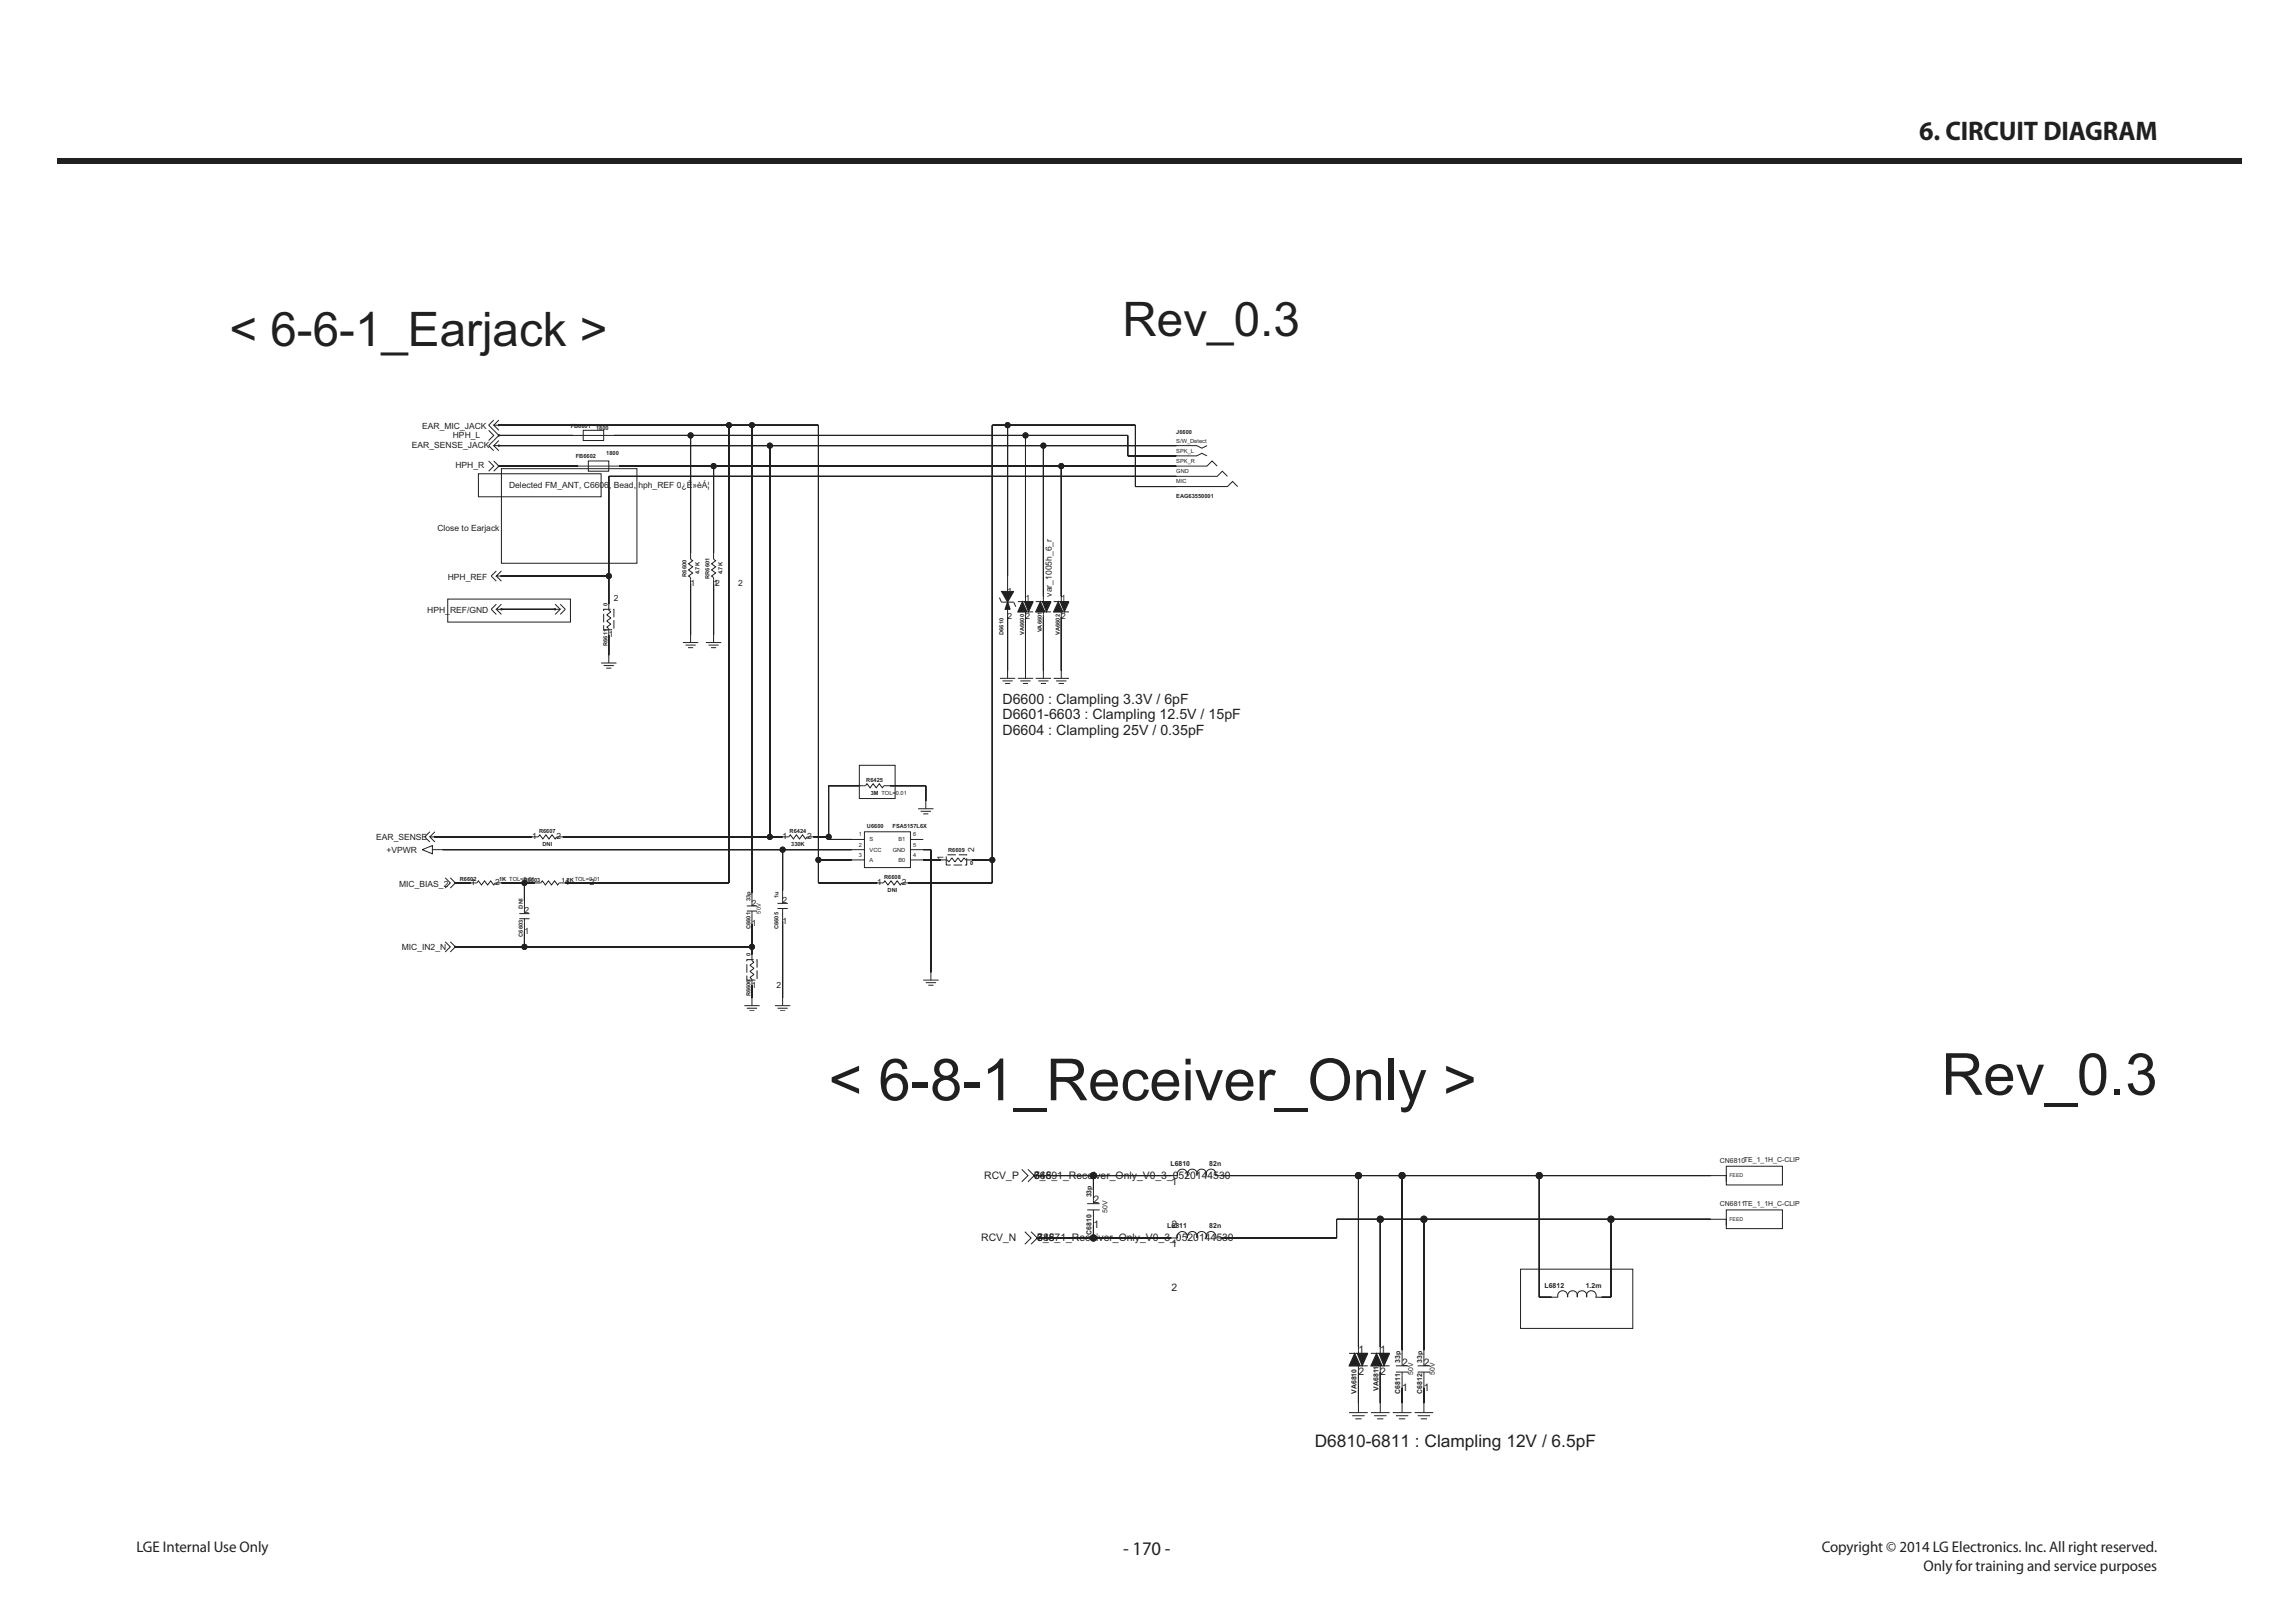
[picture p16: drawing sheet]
<svg xmlns="http://www.w3.org/2000/svg" width="420mm" height="297mm" viewBox="0 0 420 297" stroke-linecap="round" stroke-linejoin="round" font-family="sans-serif">
<defs><g id="words">
<g font-size="10.6" fill="#231f20">
<text x="151.7" y="201.4">&lt; 6-8-1_Receiver_Only &gt;</text>
<text x="355.4" y="200.4">Rev_0.3</text>
</g>
<g font-size="8.7" fill="#231f20">
<text x="42" y="63.3">&lt; 6-6-1_Earjack &gt;</text>
<text x="205.5" y="61.5">Rev_0.3</text>
</g>
<text font-size="4.9" fill="#231f20" x="351.4" y="25.7">6. CIRCUIT DIAGRAM</text>
<text font-size="3.5" fill="#231f20" x="205.6" y="284.6">- 170 -</text>
<text font-size="3.2" fill="#231f20" x="240.7" y="264.8">D6810-6811 : Clampling 12V / 6.5pF</text>
<g font-size="2.8" fill="#231f20">
<text x="25" y="284.1">LGE Internal Use Only</text>
<text x="333.5" y="284.1">Copyright © 2014 LG Electronics. Inc. All right reserved.</text>
<text x="352.2" y="287.5">Only for training and service purposes</text>
</g>
<g font-size="2.6" fill="#231f20">
<text x="183.5" y="128.8">D6600 : Clampling 3.3V / 6pF</text>
<text x="183.5" y="131.6">D6601-6603 : Clampling 12.5V / 15pF</text>
<text x="183.5" y="134.5">D6604 : Clampling 25V / 0.35pF</text>
</g>
<g font-size="1.9" fill="#231f20">
<text x="180.2" y="215.7">RCV_P</text>
<text x="189.3" y="215.7">6_8_1_Receiver_Only_V0_3_0520144530</text>
<text x="189.3" y="215.7">36</text>
<text x="189.3" y="215.7">7459</text>
<text x="200.2" y="220.3">2</text>
<text x="214.4" y="216.8">1</text>
<text x="179.6" y="227.1">RCV_N</text>
<text x="189.9" y="227.1">6_8_1_Receiver_Only_V0_3_0520144530</text>
<text x="189.9" y="227.1">38</text>
<text x="189.9" y="227.1">7457</text>
<text x="200.2" y="224.8">1</text>
<text x="214.4" y="224.8">2</text>
<text x="214.4" y="228.2">1</text>
<text x="214.4" y="236.2">2</text>
<text x="248.7" y="251.6">2</text>
<text x="248.7" y="247.7">1</text>
<text x="252.7" y="251.6">2</text>
<text x="252.7" y="247.7">1</text>
<text x="256.7" y="249.9">2</text>
<text x="260.7" y="249.9">2</text>
<text x="256.7" y="254.5">1</text>
<text x="260.7" y="254.5">1</text>
</g>
<g font-size="1.6" fill="#231f20">
<text x="75.4" y="82">EAR_SENSE_JACK</text>
<text x="77.3" y="78.5">EAR_MIC_JACK</text>
<text x="82.9" y="80.1">HPH_L</text>
<text x="83.4" y="85.7">HPH_R</text>
<text x="93.2" y="89.2">Delected FM_ANT, C6606, Bead, hph_REF 0¿È»èÁ¦</text>
<text x="80.1" y="97.2">Close to Earjack</text>
<text x="82" y="106.1">HPH_REF</text>
<text x="126.4" y="107.3">1</text>
<text x="130.6" y="107.3">12</text>
<text x="135.1" y="107.3">2</text>
<text x="78.2" y="112.2">HPH_REF/GND</text>
<text x="112.4" y="110.1">2</text>
<text x="184.5" y="113.4">2</text>
<text x="184.5" y="108.7">1</text>
<text x="187.7" y="113.4">2</text>
<text x="187.7" y="110.1">1</text>
<text x="192.6" y="109.2" transform="rotate(-90 192.6 109.2)">var_1005h_6_r</text>
<text x="194.3" y="113.4">2</text>
<text x="194.3" y="110.1">1</text>
<text x="111.5" y="116.6">1</text>
<text x="68.9" y="153.8">EAR_SENSE</text>
<text x="97.4" y="153.6">1</text>
<text x="101.9" y="153.6">2</text>
<text x="143.3" y="153.6">1</text>
<text x="147.8" y="153.6">2</text>
<text x="178.4" y="156" transform="rotate(-90 178.4 156)">2</text>
<text x="70.7" y="156.1">+VPWR</text>
<text x="172.7" y="157.4" transform="rotate(-90 172.7 157.4)">1</text>
<text x="73.1" y="162.3">MIC_BIAS_2</text>
<text x="86.2" y="162">1</text>
<text x="90.7" y="162">2</text>
<text x="96" y="167.2">2</text>
<text x="103.5" y="162">1</text>
<text x="108" y="162">2</text>
<text x="137.7" y="165.8">2</text>
<text x="143.3" y="165.3">2</text>
<text x="160.6" y="162">1</text>
<text x="165.1" y="162">2</text>
<text x="73.5" y="174">MIC_IN2_N</text>
<text x="96" y="170.9">1</text>
<text x="137.7" y="169.5">1</text>
<text x="143.3" y="169.1">1</text>
<text x="137.7" y="180.8">1</text>
<text x="142.2" y="180.8">2</text>
</g>
<g font-size="1.3" fill="#231f20">
<text x="214.3" y="213.4">L6810</text>
<text x="221.4" y="213.4">82n</text>
<text x="314.9" y="212.8">CN6810TE_1_1H_C-CLIP</text>
<text x="199.9" y="219.2" transform="rotate(-90 199.9 219.2)">33p</text>
<text x="314.9" y="220.7">CN6811TE_1_1H_C-CLIP</text>
<text x="199.9" y="226" transform="rotate(-90 199.9 226)">C6810</text>
<text x="202.8" y="222" transform="rotate(-90 202.8 222)">50V</text>
<text x="213.7" y="224.8">L6811</text>
<text x="221.4" y="224.8">82n</text>
<text x="282.8" y="235.7">L6812</text>
<text x="290.3" y="235.7">1.2m</text>
<text x="256.4" y="249.4" transform="rotate(-90 256.4 249.4)">33p</text>
<text x="258.7" y="251.7" transform="rotate(-90 258.7 251.7)">50V</text>
<text x="260.4" y="249.4" transform="rotate(-90 260.4 249.4)">33p</text>
<text x="262.7" y="251.7" transform="rotate(-90 262.7 251.7)">50V</text>
<text x="248.4" y="255.1" transform="rotate(-90 248.4 255.1)">VA6810</text>
<text x="252.4" y="254.5" transform="rotate(-90 252.4 254.5)">VA6811</text>
<text x="256.4" y="255.1" transform="rotate(-90 256.4 255.1)">C6811</text>
<text x="260.4" y="255.1" transform="rotate(-90 260.4 255.1)">C6812</text>
</g>
<g font-size="1" fill="#231f20">
<text x="104.5" y="78.3">FB6601</text>
<text x="105.4" y="83.9">FB6602</text>
<text x="109.1" y="78.7">1800</text>
<text x="111" y="83.2">1800</text>
<text x="215.4" y="79.5">J6600</text>
<text x="215.4" y="81">S/W_Detect</text>
<text x="215.4" y="82.9">SPK_L</text>
<text x="215.4" y="84.7">SPK_R</text>
<text x="215.4" y="88.5">MIC</text>
<text x="215.4" y="86.6">GND</text>
<text x="215.4" y="91.2">EAG63550001</text>
<text x="125.7" y="105.6" transform="rotate(-90 125.7 105.6)">R6600</text>
<text x="128" y="105.1" transform="rotate(-90 128 105.1)">4.7K</text>
<text x="129.9" y="105.9" transform="rotate(-90 129.9 105.9)">RR6601</text>
<text x="132.2" y="105.1" transform="rotate(-90 132.2 105.1)">4.7K</text>
<text x="111.2" y="110.9" transform="rotate(-90 111.2 110.9)">0</text>
<text x="111.2" y="118.2" transform="rotate(-90 111.2 118.2)">R6611</text>
<text x="183.7" y="116.2" transform="rotate(-90 183.7 116.2)">D6610</text>
<text x="187.5" y="116.2" transform="rotate(-90 187.5 116.2)">VA6600</text>
<text x="190.8" y="115.7" transform="rotate(-90 190.8 115.7)">VA6601</text>
<text x="194" y="116.2" transform="rotate(-90 194 116.2)">VA6602</text>
<text x="158.6" y="143.2">R6425</text>
<text x="159.4" y="145.5">3M TOL=0.01</text>
<text x="98.7" y="152.5">R6607</text>
<text x="99.3" y="154.9">DNI</text>
<text x="144.6" y="152.5">R6424</text>
<text x="144.8" y="154.9">330K</text>
<text x="157.2" y="154.9">2</text>
<text x="157.2" y="153.1">1</text>
<text x="158.7" y="151.6">U6600</text>
<text x="159.2" y="154">S</text>
<text x="159.2" y="155.9">VCC</text>
<text x="163.4" y="151.6">FSA5157L6X</text>
<text x="163.4" y="155.9">GND</text>
<text x="164.5" y="154">B1</text>
<text x="167.1" y="154.9">5</text>
<text x="167.1" y="153.1">6</text>
<text x="173.6" y="156">R6609</text>
<text x="84.2" y="161.2">R6602</text>
<text x="91.4" y="161.2">1K TOL=0.01</text>
<text x="95.9" y="161.3">R6603</text>
<text x="102.9" y="161.3">1.2KTOL=0.01</text>
<text x="157.2" y="156.8">3</text>
<text x="159.2" y="157.8">A</text>
<text x="161.9" y="160.9">R6608</text>
<text x="164.5" y="157.8">B0</text>
<text x="167.1" y="156.8">4</text>
<text x="177.6" y="158.3">0</text>
<text x="95.7" y="166.3" transform="rotate(-90 95.7 166.3)">DNI</text>
<text x="137.4" y="164.9" transform="rotate(-90 137.4 164.9)">33p</text>
<text x="139.3" y="167.2" transform="rotate(-90 139.3 167.2)">50V</text>
<text x="142.5" y="164.4" transform="rotate(-90 142.5 164.4)">1u</text>
<text x="162.5" y="163.3">DNI</text>
<text x="95.7" y="171.4" transform="rotate(-90 95.7 171.4)">C6603</text>
<text x="137.4" y="170" transform="rotate(-90 137.4 170)">C6601</text>
<text x="142.5" y="170" transform="rotate(-90 142.5 170)">C6605</text>
<text x="137.4" y="175" transform="rotate(-90 137.4 175)">0</text>
<text x="137.4" y="182.3" transform="rotate(-90 137.4 182.3)">R6606</text>
<text x="316.6" y="215.5">FEED</text>
<text x="316.6" y="223.5">FEED</text>
</g>
</g></defs>
<path d="M10.4 29h400v1h-400z" fill="#231f20"/>
<path d="M104.9 79.7h7.5M106.8 78.8h3.7v1.8h-3.7zM105.8 85.3h7.5M107.7 84.4h3.8v1.8h-3.8zM111.5 110.6v1.1M111.5 115.1v1.1M191 109.2v.9M191 112v.9" fill="none" stroke="#231f20" stroke-width=".18"/>
<g fill="none" stroke="#231f20" stroke-width=".18" stroke-dasharray="1.6 .5" stroke-linecap="butt">
<path d="M110.5 115.3h1.9v-3.8h-1.9v3.8M111.1 114.8l.4-.3M111.1 113.7l.4-.3M111.1 112.5l.4-.2M111.5 115.1l-.4-.3M111.5 114.5l.3-.3M111.5 113.9l-.4-.2M111.5 113.4l.3-.3M111.5 112.8l-.4-.3M111.5 112.3l.3-.3M111.8 114.2l-.3-.3M111.8 113.1l-.3-.3"/>
<path d="M111.8 112l-.3-.3"/>
</g>
<path d="M190.8 110.1h1.6l-.8 1.9z" fill="#231f20"/>
<path d="M190.8 110.1h1.6l-.8 1.9z" fill="none" stroke="#231f20" stroke-width=".18"/>
<path d="M190.5 110.1l.8 1.9h-1.7z" fill="#231f20"/>
<g fill="none" stroke="#231f20" stroke-width=".18">
<path d="M215.4 81.6h3.7l.9 .4 1-.4M215.4 87.2h7.4l1-1 .9 1M215.4 89h9.3l1-.9 .9 .9M215.4 85.3h5.6l.9-.9 .9 .9M215.4 83.4h3.7l.9-.4 1 .4M90.9 110.6l-1 .9 1 1M90.9 111.5l.9 1M91.8 110.6l-.9 .9h.9M91.8 111.5h.1M189.6 110.1h2.8M189.6 112h2.8M190.5 110.1l.8 1.9h-1.7z"/>
<path d="M155.9 153.6h2.4M155.9 155.5h2.4M155.9 157.4h2.4M157.3 143.8h1.1l.3-.4 .6 .8 .5-.8 .6 .8 .6-.8 .5 .8 .3-.4h1.1M158.3 152.2h8.4v6.6h-8.4zM166.7 153.6h2.3M166.7 155.5h2.3M166.7 157.4h2.3"/>
</g>
<circle cx="91.8" cy="111.5" r=".09" fill="#231f20"/>
<g fill="none" stroke="#231f20" stroke-width=".18">
<path d="M101.6 111.5h1l-1 1M101.6 111.5h.1M101.6 110.6l1 .9M102.6 110.6l.9 .9-.9 1"/>
<circle cx="91.8" cy="111.5" r=".09"/>
</g>
<circle cx="101.6" cy="111.5" r=".09" fill="#231f20"/>
<g fill="none" stroke="#231f20" stroke-width=".18">
<path d="M126.4 101.2v1.1l.4 .3-.7 .6 .7 .5-.7 .6 .7 .6-.7 .5 .3 .3v1.1M187.7 109.2v.9M187.7 112v.9"/>
<circle cx="101.6" cy="111.5" r=".09"/>
</g>
<path d="M187.6 110.1h1.5l-.8 1.9z" fill="#231f20"/>
<path d="M187.6 110.1h1.5l-.8 1.9z" fill="none" stroke="#231f20" stroke-width=".18"/>
<path d="M187.2 110.1l.8 1.9h-1.7z" fill="#231f20"/>
<path d="M186.3 110.1h2.8M186.3 112h2.8M187.2 110.1l.8 1.9h-1.7zM194.3 109.2v.9M194.3 112v.9" fill="none" stroke="#231f20" stroke-width=".18"/>
<path d="M194.1 110.1h1.6l-.8 1.9z" fill="#231f20"/>
<path d="M194.1 110.1h1.6l-.8 1.9z" fill="none" stroke="#231f20" stroke-width=".18"/>
<path d="M193.7 110.1l.9 1.9h-1.7z" fill="#231f20"/>
<g fill="none" stroke="#231f20" stroke-width=".18">
<path d="M89.5 84.4l.9 .9-.9 .9M90.4 84.4l.9 .9-.9 .9M125 117.6h2.8M125.5 118.1h1.9M126 118.5h.9M126.4 116.2v1.4M129.2 117.6h2.8M129.7 118.1h1.9M130.2 118.5h.9M130.6 116.2v1.4M192.9 110.1h2.8M192.9 112h2.8"/>
<path d="M193.7 110.1l.9 1.9h-1.7zM183.1 124.1h2.8M183.5 124.6h1.9M184 125.1h.9M184.5 122.7v1.4M186.3 124.2h2.8M186.8 124.6h1.9M187.3 125.1h.9M187.7 122.7v1.5M189.6 124.2h2.8M190.1 124.6h1.9M190.6 125.1h.9"/>
<path d="M191 122.7v1.5M192.9 124.2h2.8M193.4 124.6h1.8M193.8 125.1h1M194.3 122.7v1.5"/>
</g>
<circle cx="91.3" cy="85.3" r=".09" fill="#231f20"/>
<g fill="none" stroke="#231f20" stroke-width=".18">
<path d="M90.4 80.6l-.9 1 .9 .9M91.3 81.6h-.9l.9 .9M91.3 81.6h.1M91.3 80.6l-.9 1"/>
<circle cx="91.3" cy="85.3" r=".09"/>
</g>
<circle cx="91.3" cy="81.6" r=".09" fill="#231f20"/>
<g fill="none" stroke="#231f20" stroke-width=".18">
<path d="M89.5 78.8l.9 .9-.9 .9M90.4 78.8l.9 .9-.9 .9"/>
<circle cx="91.3" cy="81.6" r=".09"/>
</g>
<circle cx="91.3" cy="79.7" r=".09" fill="#231f20"/>
<g fill="none" stroke="#231f20" stroke-width=".18">
<path d="M90.4 76.9l-.9 .9 .9 1M91.3 77.8h-.9l.9 1M91.3 77.8h.1M91.3 76.9l-.9 .9"/>
<circle cx="91.3" cy="79.7" r=".09"/>
</g>
<circle cx="91.3" cy="77.8" r=".09" fill="#231f20"/>
<g fill="none" stroke="#231f20" stroke-width=".18">
<path d="M130.6 101.2v1.1l.4 .3-.7 .6 .7 .5-.7 .6 .7 .6-.7 .5 .3 .3v1.1M143.3 153.2h1.1l.3-.4 .5 .7 .6-.7 .6 .7 .5-.7 .6 .7 .3-.3h1.1M168.1 148h2.8M168.6 148.5h1.8M169 149h1M169.5 146.6v1.4M81.5 172.4l.9 .9-.9 .9M82.4 172.4l1 .9-1 .9M137.7 174.7v1.1M137.7 179.2v1.1M136.3 184.1h2.8M136.7 184.5h1.9"/>
<path d="M137.2 185h.9M137.7 182.7v1.4"/>
<circle cx="91.3" cy="77.8" r=".09"/>
</g>
<g fill="none" stroke="#231f20" stroke-width=".18" stroke-dasharray="1.6 .5" stroke-linecap="butt">
<path d="M136.7 179.4h1.9v-3.8h-1.9v3.8M137.3 178.9l.4-.3M137.3 177.8l.4-.3M137.3 176.7l.4-.3M137.7 179.2l-.4-.3M137.7 178.6l.3-.3M137.7 178.1l-.4-.3M137.7 177.5l.3-.3M137.7 176.9l-.4-.2M137.7 176.4l.3-.3M138 178.3l-.3-.2M138 177.2l-.3-.3"/>
<path d="M138 176.1l-.3-.3"/>
</g>
<circle cx="83.4" cy="173.3" r=".09" fill="#231f20"/>
<g fill="none" stroke="#231f20" stroke-width=".18">
<path d="M81.5 160.7l.9 .9-.9 .9M82.4 160.7l1 .9-1 .9"/>
<circle cx="83.4" cy="173.3" r=".09"/>
</g>
<circle cx="83.4" cy="161.6" r=".09" fill="#231f20"/>
<g fill="none" stroke="#231f20" stroke-width=".18">
<path d="M184.5 105.4v2.8M184.5 110.1v2.8M86.2 161.6h1.1l.3-.4 .5 .8 .6-.8 .6 .8 .5-.8 .6 .8 .3-.4h1.1M95.1 167.2h1.8M95.1 168.1h1.8M96 164.9v2.3M96 168.1v2.4M97.9 161.6h1.1l.3-.4 .5 .8 .6-.8 .6 .8 .5-.8 .6 .8 .3-.4h1.1M142.3 165.3h1.9M142.3 166.3h1.9M143.3 163v2.3M143.3 166.3v2.3"/>
<path d="M141.9 184.1h2.8M142.3 184.5h1.9M142.8 185h.9M143.3 182.7v1.4"/>
<circle cx="83.4" cy="161.6" r=".09"/>
</g>
<path d="M183.3 108.2h2.3l-1.1 2z" fill="#231f20"/>
<path d="M183 109.4l.3 .8h2.3l.4 .8M183.3 108.2h2.3l-1.1 2z" fill="none" stroke="#231f20" stroke-width=".18"/>
<path d="M184.5 110.1l.4 1.4h-.9z" fill="#231f20"/>
<path d="M184.5 110.1l.4 1.4h-.9zM77.3 155.5l1.9-.7v1.5zM78.7 152.2l-.9 1 .9 .9M79.2 155.5h1.8M79.6 153.2h-.9l.9 .9M79.6 153.2h.1M79.6 152.2l-.9 1M169 179.4h2.8M169.5 179.8h1.9M170.4 178v1.4M170 180.3h.9" fill="none" stroke="#231f20" stroke-width=".18"/>
<circle cx="79.6" cy="153.2" r=".09" fill="#231f20"/>
<g fill="none" stroke="#231f20" stroke-width=".18">
<path d="M90.9 104.5l-1 .9 1 1M90.9 105.4l.9 1M91.8 104.5l-.9 .9h.9M91.8 105.4h.1M111.5 119.9v1.4M110.1 121.3h2.8M110.5 121.8h1.9M111 122.3h.9M97.4 153.2h1.1l.3-.4 .6 .7 .5-.7 .6 .7 .6-.7 .5 .7 .3-.3h1.1M172.3 157.4h1.1M176.8 157.4h1.1M136.7 165.8h1.9"/>
<path d="M136.7 166.7h1.9M137.7 163.5v2.3M137.7 166.7v2.4M160.6 161.6h1.1l.3-.4 .6 .8 .5-.8 .6 .8 .5-.8 .6 .8 .3-.4h1.1"/>
<circle cx="79.6" cy="153.2" r=".09"/>
</g>
<g fill="none" stroke="#231f20" stroke-width=".18" stroke-dasharray="1.6 .5" stroke-linecap="butt">
<path d="M173.2 158.3v-1.9h3.8v1.9h-3.8M173.4 157.4l.3 .4M173.7 157.8l.3-.4M174 157.4l.3-.4M174.3 157l.2 .4M174.5 157.4l.3 .4M174.8 157.8l.3-.4M175.1 157.4l.3-.4M175.4 157l.3 .4M175.7 157.4l.2 .4M175.9 157.8l.3-.4M176.2 157.4l.3-.4"/>
<path d="M176.5 157l.3 .4"/>
</g>
<circle cx="91.8" cy="105.4" r=".09" fill="#231f20"/>
<g fill="none" stroke="#231f20" stroke-width=".18">
<path d="M111.5 116.2v3.7zM162.9 143.8h6.6zM169.5 143.8v2.8zM143.3 168.6v14.1zM137.7 180.3v2.4z"/>
<circle cx="91.8" cy="105.4" r=".09"/>
</g>
<path d="M169 155.5h1.4z" fill="#231f20"/>
<path d="M126.4 106.8v9.4zM130.6 106.8v9.4zM184.5 112.9v9.8zM187.7 112.9v9.8zM191 112.9v9.8zM194.3 112.9v9.8zM81 155.5h74.9zM143.3 155.5v7.5zM169 155.5h1.4M170.4 155.5v22.5z" fill="none" stroke="#231f20" stroke-width=".18"/>
<circle cx="143.3" cy="155.5" r=".47" fill="#231f20"/>
<g fill="none" stroke="#231f20" stroke-width=".18">
<path d="M91.3 79.7h13.6zM133.5 77.8v83.8M133.5 77.8h-42.2h58.5M133.5 77.8h4.2M137.7 77.8v85.7zM137.7 77.8h12.1M149.8 77.8v79.6M149.8 77.8v83.8M91.3 85.3h14.5zM79.6 153.2h17.8zM149.8 157.4h6.1zM149.8 157.4v4.2"/>
<path d="M83.4 161.6h2.8zM103.5 161.6h30zM149.8 161.6h10.8z"/>
<circle cx="143.3" cy="155.5" r=".47"/>
</g>
<circle cx="133.5" cy="77.8" r=".47" fill="#231f20"/>
<circle cx="133.5" cy="77.8" r=".47" fill="none" stroke="#231f20" stroke-width=".18"/>
<circle cx="137.7" cy="77.8" r=".47" fill="#231f20"/>
<circle cx="137.7" cy="77.8" r=".47" fill="none" stroke="#231f20" stroke-width=".18"/>
<circle cx="149.8" cy="157.4" r=".47" fill="#231f20"/>
<circle cx="149.8" cy="157.4" r=".47" fill="none" stroke="#231f20" stroke-width=".18"/>
<path d="M137.7 173.3v1.4z" fill="#231f20"/>
<path d="M96 173.3h-12.6h54.3M96 170.5v2.8zM96 173.3h41.7M137.7 173.3v1.4M137.7 169.1v4.2z" fill="none" stroke="#231f20" stroke-width=".18"/>
<circle cx="137.7" cy="173.3" r=".47" fill="#231f20"/>
<circle cx="137.7" cy="173.3" r=".47" fill="none" stroke="#231f20" stroke-width=".18"/>
<circle cx="96" cy="173.3" r=".47" fill="#231f20"/>
<g fill="none" stroke="#231f20" stroke-width=".18">
<path d="M140.9 81.6h-49.6h124.1h-24.4M140.9 81.6v71.6M140.9 81.6h50.1M191 81.6v27.6zM103 153.2h40.3z"/>
<circle cx="96" cy="173.3" r=".47"/>
</g>
<circle cx="140.9" cy="153.2" r=".47" fill="#231f20"/>
<circle cx="140.9" cy="153.2" r=".47" fill="none" stroke="#231f20" stroke-width=".18"/>
<circle cx="140.9" cy="81.6" r=".47" fill="#231f20"/>
<circle cx="140.9" cy="81.6" r=".47" fill="none" stroke="#231f20" stroke-width=".18"/>
<circle cx="191" cy="81.6" r=".47" fill="#231f20"/>
<g fill="none" stroke="#231f20" stroke-width=".18">
<path d="M130.6 85.3h-17.3h102.1h-21.1M130.6 85.3v15.9zM130.6 85.3h63.7M194.3 85.3v23.9z"/>
<circle cx="191" cy="81.6" r=".47"/>
</g>
<circle cx="130.6" cy="85.3" r=".47" fill="#231f20"/>
<circle cx="130.6" cy="85.3" r=".47" fill="none" stroke="#231f20" stroke-width=".18"/>
<circle cx="194.3" cy="85.3" r=".47" fill="#231f20"/>
<g fill="none" stroke="#231f20" stroke-width=".18">
<path d="M126.4 79.7h-14h94.1M126.4 79.7v21.5zM126.4 79.7h61.3M187.7 79.7h18.8M187.7 79.7v29.5zM206.5 79.7v3.7M206.5 83.4h8.9z"/>
<circle cx="194.3" cy="85.3" r=".47"/>
</g>
<circle cx="126.4" cy="79.7" r=".47" fill="#231f20"/>
<circle cx="126.4" cy="79.7" r=".47" fill="none" stroke="#231f20" stroke-width=".18"/>
<circle cx="187.7" cy="79.7" r=".47" fill="#231f20"/>
<g fill="none" stroke="#231f20" stroke-width=".18">
<path d="M181.7 77.8v79.6M181.7 77.8v83.8M181.7 77.8h2.8M181.7 77.8h26.2M184.5 77.8h23.4M184.5 77.8v27.6zM207.9 77.8v11.2M207.9 89h7.5zM177.9 157.4h3.8zM181.7 157.4v4.2M166.2 161.6h15.5z"/>
<circle cx="187.7" cy="79.7" r=".47"/>
</g>
<circle cx="181.7" cy="157.4" r=".47" fill="#231f20"/>
<circle cx="181.7" cy="157.4" r=".47" fill="none" stroke="#231f20" stroke-width=".18"/>
<circle cx="184.5" cy="77.8" r=".47" fill="#231f20"/>
<circle cx="184.5" cy="77.8" r=".47" fill="none" stroke="#231f20" stroke-width=".18"/>
<path d="M151.7 153.2h.1z" fill="#231f20"/>
<path d="M148.9 153.2h2.8zM151.7 143.8h5.6zM151.7 153.2h.1M151.8 153.6h4.1z" fill="none" stroke="#231f20" stroke-width=".18"/>
<path d="M151.8 153.2v.4z" fill="#231f20"/>
<path d="M151.7 143.8v9.4zM151.8 153.2v.4" fill="none" stroke="#231f20" stroke-width=".18"/>
<circle cx="151.7" cy="153.2" r=".47" fill="#231f20"/>
<g fill="none" stroke="#231f20" stroke-width=".18">
<path d="M91.8 161.6h4.2z"/>
<circle cx="151.7" cy="153.2" r=".47"/>
</g>
<path d="M96 161.6h1.9z" fill="#231f20"/>
<path d="M96 161.6h1.9M96 161.6v3.3z" fill="none" stroke="#231f20" stroke-width=".18"/>
<circle cx="96" cy="161.6" r=".47" fill="#231f20"/>
<g fill="none" stroke="#231f20" stroke-width=".18">
<path d="M111.5 87.2h103.9zM111.5 87.2v23.4v-5.2M111.5 87.2v18.2M91.8 105.4h19.7z"/>
<circle cx="96" cy="161.6" r=".47"/>
</g>
<circle cx="111.5" cy="105.4" r=".47" fill="#231f20"/>
<g fill="none" stroke="#231f20" stroke-width=".18">
<path d="M87.6 86.7h22.5v4.2h-22.5zM91.8 85.8h24.8v17.3h-24.8zM82 109.6h22.4v4.3h-22.4zM91.8 111.5h9.8zM157.3 140.1h6.6v6h-6.6zM169 157.4h3.3zM200.2 217.4v2.9M313.2 215.2h2.8v1.1M316 213.4h10.3v3.5h-10.3zM187.6 225.4l1.2 1.2-1.2 1.1M188.8 225.4l1.1 1.2-1.1 1.1M199 220.3h2.3"/>
<path d="M199 221.4h2.3M200.2 221.4v2.9M286.9 237.4a.9 .9 0 0 0-.8-1.2 .9 .9 0 0 0-.9 1.2h-1.1M287 237.4a.9 .9 0 0 1 .9-1.2 .9 .9 0 0 1 .9 1.2 .9 .9 0 0 1 .8-1.2 .9 .9 0 0 1 .9 1.2 .9 .9 0 0 1 .8-1.2 .9 .9 0 0 1 .9 1.2M292.1 237.4h1.1M313.2 223.1h2.8v1.2M316 221.4h10.3v3.5h-10.3zM251 258.5h3.4M251.6 259.1h2.2M252.1 259.7h1.2M252.7 256.8v1.7M255 258.5h3.4"/>
<path d="M255.5 250h2.3M255.5 251.1h2.3M255.5 259.1h2.3M256.1 259.7h1.2M256.7 247.1v2.9M256.7 251.1v2.9M256.7 256.8v1.7M259 258.5h3.4M259.5 250h2.3M259.5 251.1h2.3M259.5 259.1h2.3M260.1 259.7h1.2"/>
<path d="M260.7 256.8v1.7M260.7 247.1v2.9M260.7 251.1v2.9"/>
<circle cx="111.5" cy="105.4" r=".47"/>
</g>
<circle cx="189.9" cy="226.6" r=".11" fill="#231f20"/>
<g fill="none" stroke="#231f20" stroke-width=".18">
<path d="M187.1 214l1.1 1.2-1.1 1.1M188.2 214l1.1 1.2-1.1 1.1M247 258.5h3.4M247.6 259.1h2.2M248.1 259.7h1.2M248.7 256.8v1.7"/>
<circle cx="189.9" cy="226.6" r=".11"/>
</g>
<circle cx="189.3" cy="215.2" r=".11" fill="#231f20"/>
<g fill="none" stroke="#231f20" stroke-width=".18">
<path d="M217.3 215.2a.9 .9 0 0 0-.9-1.2 .9 .9 0 0 0-.8 1.2h-1.1M217.4 215.2a.9 .9 0 0 1 .9-1.2 .9 .9 0 0 1 .8 1.2 .9 .9 0 0 1 .9-1.2 .9 .9 0 0 1 .8 1.2 .9 .9 0 0 1 .9-1.2 .9 .9 0 0 1 .9 1.2M222.4 215.2h1.2M217.3 226.6a.9 .9 0 0 0-.9-1.2 .9 .9 0 0 0-.8 1.2h-1.1M217.4 226.6a.9 .9 0 0 1 .9-1.2 .9 .9 0 0 1 .8 1.2 .9 .9 0 0 1 .9-1.2 .9 .9 0 0 1 .8 1.2 .9 .9 0 0 1 .9-1.2 .9 .9 0 0 1 .9 1.2M222.4 226.6h1.2M252.7 246.5v1.2M252.7 250v1.1"/>
<circle cx="189.3" cy="215.2" r=".11"/>
</g>
<path d="M252.5 247.7h1.9l-1 2.3z" fill="#231f20"/>
<path d="M252.5 247.7h1.9l-1 2.3z" fill="none" stroke="#231f20" stroke-width=".18"/>
<path d="M252 247.7l1 2.3h-2z" fill="#231f20"/>
<path d="M248.7 246.5v1.2M248.7 250v1.1M251 247.7h3.4M251 250h3.4M252 247.7l1 2.3h-2z" fill="none" stroke="#231f20" stroke-width=".18"/>
<path d="M248.5 247.7h1.9l-1 2.3z" fill="#231f20"/>
<path d="M248.5 247.7h1.9l-1 2.3z" fill="none" stroke="#231f20" stroke-width=".18"/>
<path d="M248 247.7l1 2.3h-2z" fill="#231f20"/>
<path d="M189.9 226.6h24.6zM200.2 224.3v2.3zM247 247.7h3.4M247 250h3.4M248 247.7l1 2.3h-2zM248.7 251.1v5.7zM252.7 251.1v5.7zM256.7 254v2.8zM260.7 254v2.8z" fill="none" stroke="#231f20" stroke-width=".18"/>
<circle cx="200.2" cy="226.6" r=".57" fill="#231f20"/>
<g fill="none" stroke="#231f20" stroke-width=".18">
<path d="M189.3 215.2h25.2zM200.2 215.2v2.2z"/>
<circle cx="200.2" cy="226.6" r=".57"/>
</g>
<circle cx="200.2" cy="215.2" r=".57" fill="#231f20"/>
<circle cx="200.2" cy="215.2" r=".57" fill="none" stroke="#231f20" stroke-width=".18"/>
<path d="M293.2 237.4h1.7z" fill="#231f20"/>
<path d="M223.6 226.6h21.1zM244.7 223.1v3.5M244.7 223.1h8M244.7 223.1h68.5h-18.3M252.7 223.1v23.4zM252.7 223.1h8M260.7 223.1h34.2M260.7 223.1v24zM293.2 237.4h1.7M294.9 223.1v14.3" fill="none" stroke="#231f20" stroke-width=".18"/>
<circle cx="252.7" cy="223.1" r=".57" fill="#231f20"/>
<circle cx="252.7" cy="223.1" r=".57" fill="none" stroke="#231f20" stroke-width=".18"/>
<circle cx="260.7" cy="223.1" r=".57" fill="#231f20"/>
<circle cx="260.7" cy="223.1" r=".57" fill="none" stroke="#231f20" stroke-width=".18"/>
<circle cx="294.9" cy="223.1" r=".57" fill="#231f20"/>
<g fill="none" stroke="#231f20" stroke-width=".18">
<path d="M248.7 215.2h-25.1h89.6h-31.4M248.7 215.2v31.3zM248.7 215.2h8M256.7 215.2v31.9zM256.7 215.2h25.1M281.8 215.2v22.2M281.8 237.4h2.3z"/>
<circle cx="294.9" cy="223.1" r=".57"/>
</g>
<circle cx="281.8" cy="215.2" r=".57" fill="#231f20"/>
<circle cx="281.8" cy="215.2" r=".57" fill="none" stroke="#231f20" stroke-width=".18"/>
<circle cx="256.7" cy="215.2" r=".57" fill="#231f20"/>
<circle cx="256.7" cy="215.2" r=".57" fill="none" stroke="#231f20" stroke-width=".18"/>
<circle cx="248.7" cy="215.2" r=".57" fill="#231f20"/>
<g fill="none" stroke="#231f20" stroke-width=".18">
<path d="M278.4 232.3h20.5v10.8h-20.5z"/>
<circle cx="248.7" cy="215.2" r=".57"/>
</g>
<use href="#words"/>
</svg>
